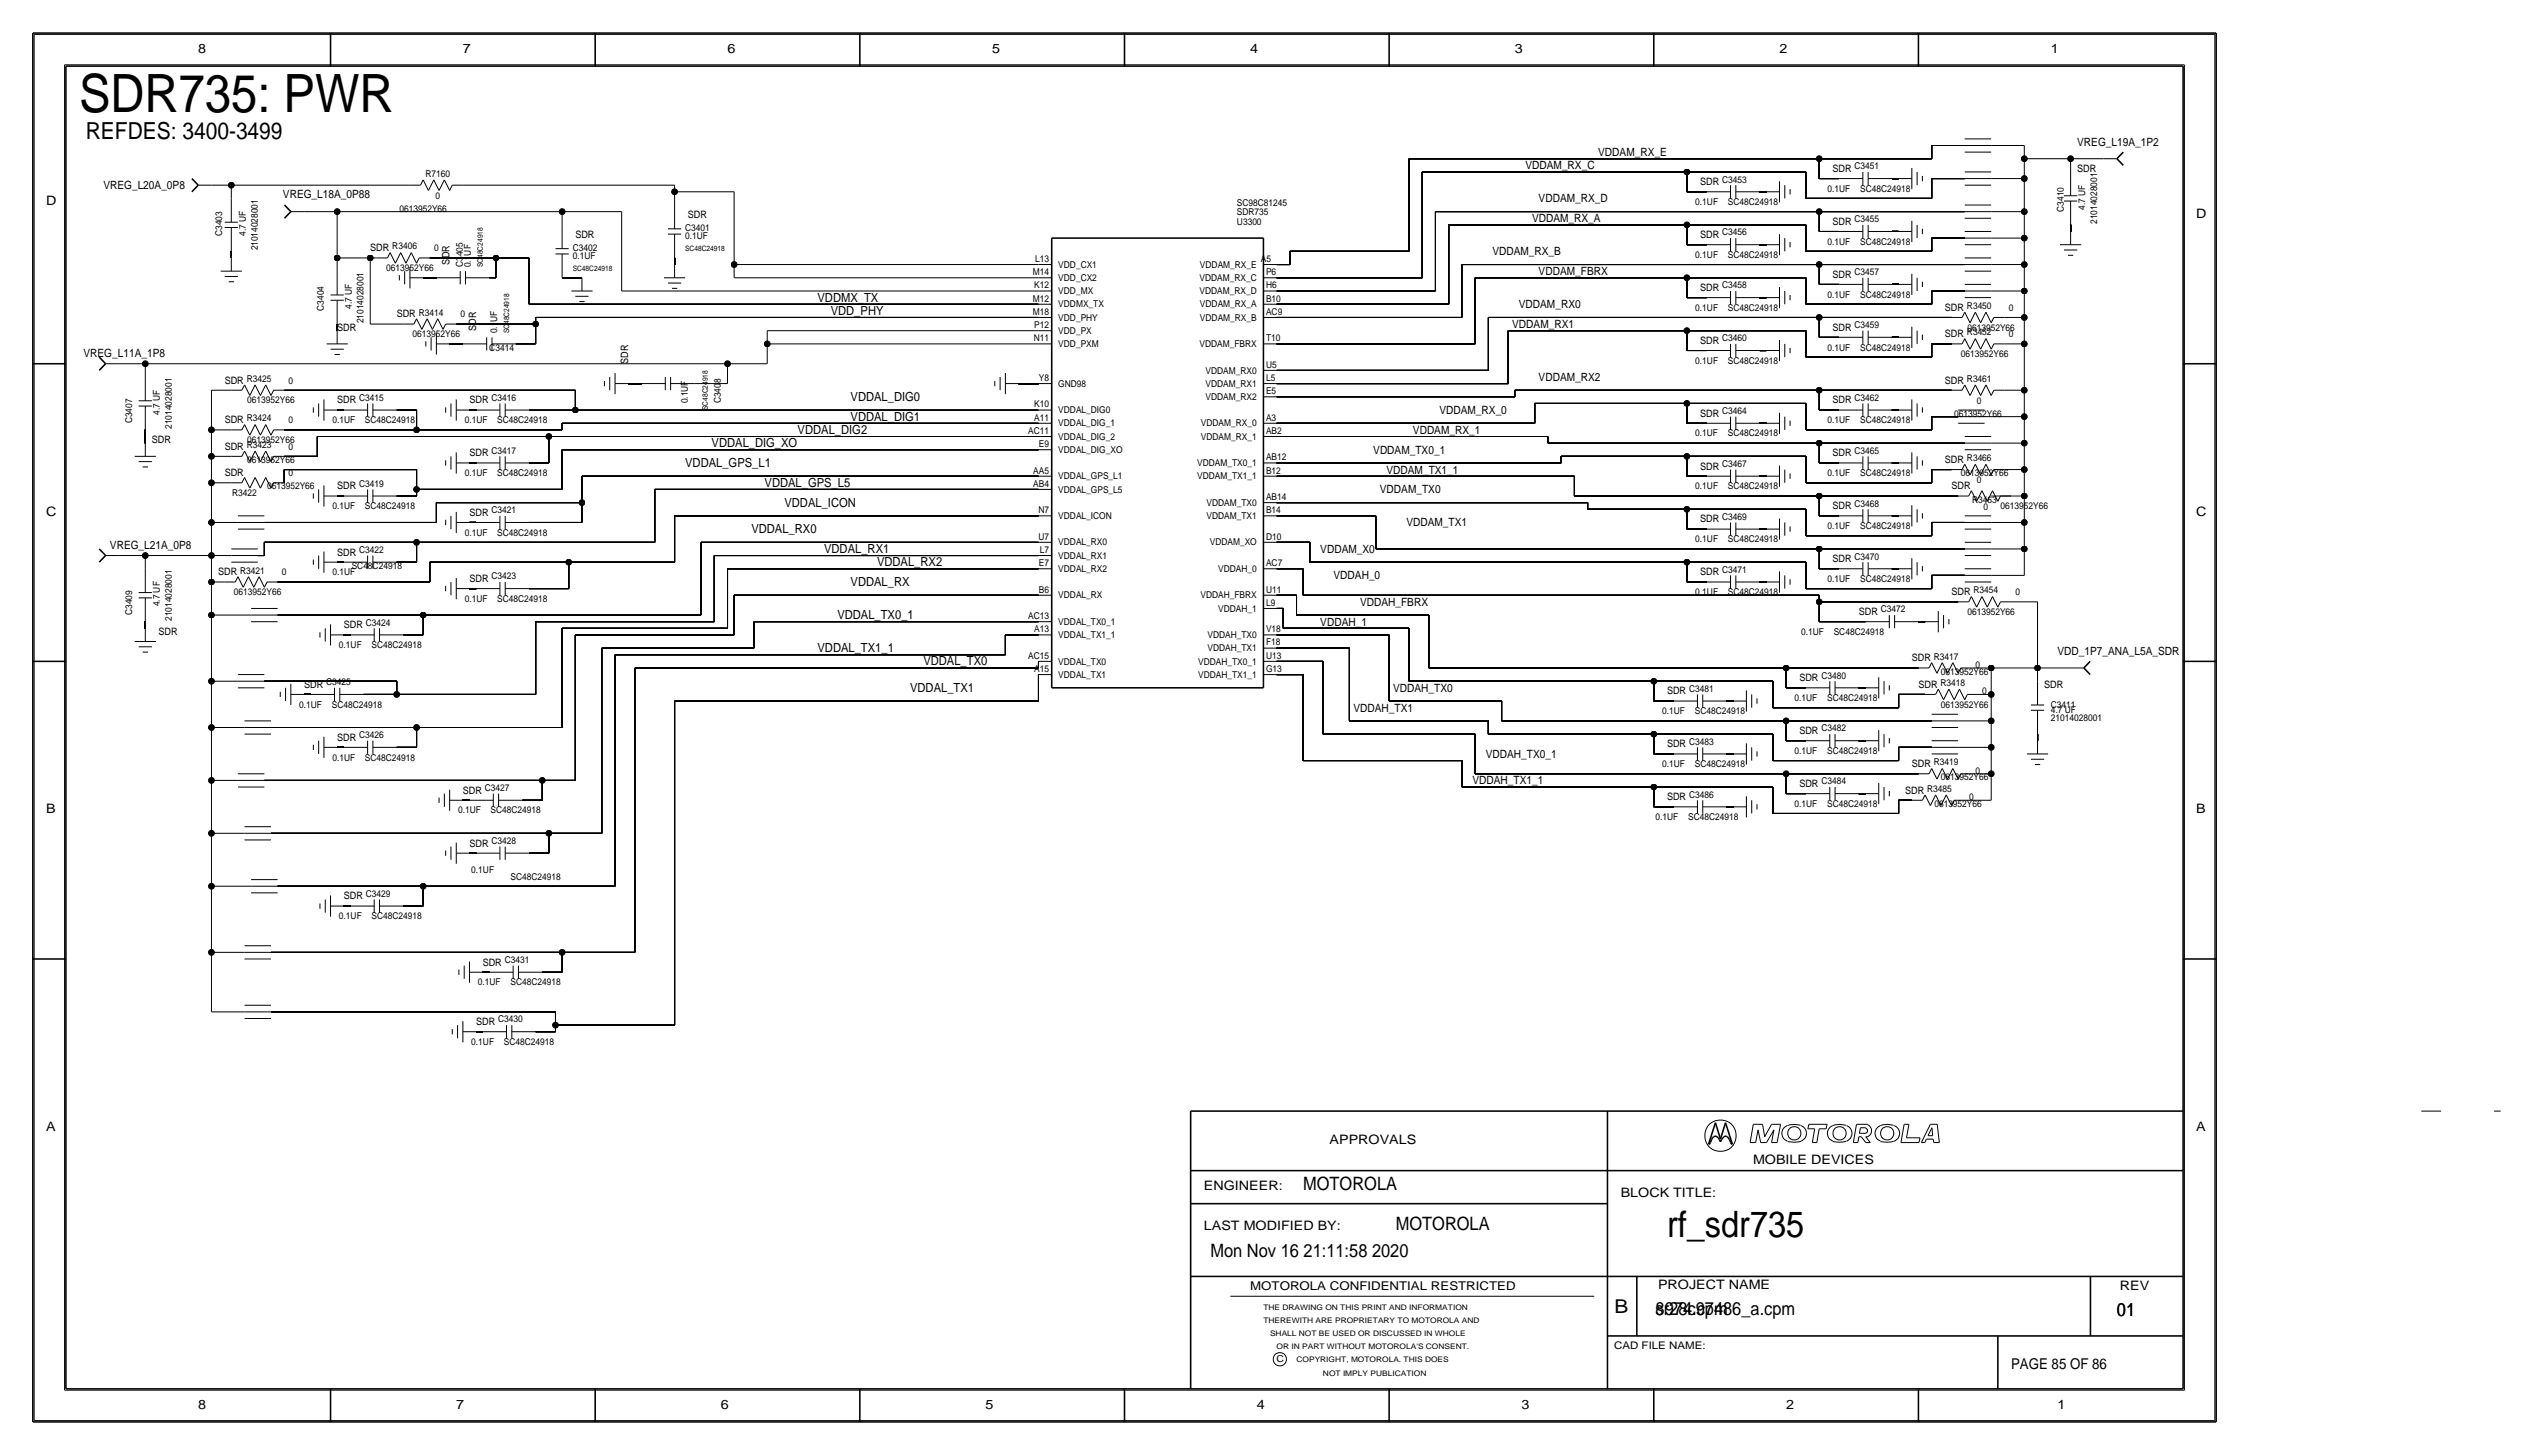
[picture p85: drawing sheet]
<svg xmlns="http://www.w3.org/2000/svg" width="486mm" height="279mm" viewBox="0 0 486 279" stroke-linecap="round" stroke-linejoin="round" font-family="sans-serif">
<defs><g id="words">
<text font-size="10.1" x="15.2" y="21.6">SDR735: PWR</text>
<text font-size="7" x="320" y="237.5">rf_sdr735</text>
<text font-size="4.5" x="16.5" y="26.7">REFDES: 3400-3499</text>
<text font-size="3.7" x="309.9" y="252.1">B</text>
<g font-size="3.5">
<text x="250.1" y="228.6">MOTOROLA</text>
<text x="267.9" y="236.2">MOTOROLA</text>
<text x="232.4" y="241.3">Mon Nov 16 21:11:58 2020</text>
<text x="317.8" y="252.6">8974.cpm</text>
<text x="317.8" y="252.6">sr28c97486_a.cpm</text>
<text x="406.4" y="252.7">01</text>
</g>
<text font-size="2.9" x="386" y="262.9">PAGE 85 OF 86</text>
<g font-size="2.5">
<text x="38" y="10.2">8</text>
<text x="88.9" y="10.2">7</text>
<text x="139.6" y="10.2">6</text>
<text x="190.4" y="10.2">5</text>
<text x="240" y="10.2">4</text>
<text x="290.8" y="10.2">3</text>
<text x="341.6" y="10.2">2</text>
<text x="393.6" y="10.2">1</text>
<text x="8.8" y="39.4">D</text>
<text x="421.6" y="41.9">D</text>
<text x="8.8" y="99.1">C</text>
<text x="421.6" y="99.1">C</text>
<text x="8.8" y="156.2">B</text>
<text x="421.6" y="156.2">B</text>
<text x="8.8" y="217.2">A</text>
<text x="255.2" y="219.7">APPROVALS</text>
<text x="421.6" y="217.2">A</text>
<text x="336.5" y="223.5">MOBILE DEVICES</text>
<text x="231.1" y="228.6">ENGINEER:</text>
<text x="311.1" y="229.9">BLOCK TITLE:</text>
<text x="231.1" y="236.2">LAST MODIFIED BY:</text>
<text x="318.3" y="247.5">PROJECT NAME</text>
<text x="406.9" y="247.6">REV</text>
<text x="38" y="270.5">8</text>
<text x="87.6" y="270.5">7</text>
<text x="138.4" y="270.5">6</text>
<text x="189.2" y="270.5">5</text>
<text x="241.3" y="270.5">4</text>
<text x="292" y="270.5">3</text>
<text x="342.8" y="270.5">2</text>
<text x="394.9" y="270.5">1</text>
</g>
<g font-size="2.4">
<text x="156.9" y="57.9">VDDMX_TX</text>
<text x="159.5" y="60.5">VDD_PHY</text>
<text x="163.3" y="77">VDDAL_DIG0</text>
<text x="153.1" y="83.3">VDDAL_DIG2</text>
<text x="163.3" y="80.8">VDDAL_DIG1</text>
<text x="131.5" y="89.7">VDDAL_GPS_L1</text>
<text x="136.6" y="85.9">VDDAL_DIG_XO</text>
<text x="146.8" y="93.5">VDDAL_GPS_L5</text>
<text x="150.6" y="97.3">VDDAL_ICON</text>
<text x="144.2" y="102.4">VDDAL_RX0</text>
<text x="158.2" y="106.2">VDDAL_RX1</text>
<text x="163.3" y="112.5">VDDAL_RX</text>
<text x="168.4" y="108.7">VDDAL_RX2</text>
<text x="160.7" y="118.9">VDDAL_TX0_1</text>
<text x="156.9" y="125.2">VDDAL_TX1_1</text>
<text x="177.2" y="127.8">VDDAL_TX0</text>
<text x="174.7" y="132.8">VDDAL_TX1</text>
</g>
<text font-size="2.3" x="240" y="247.6">MOTOROLA CONFIDENTIAL RESTRICTED</text>
<g font-size="2.2">
<text x="306.8" y="30">VDDAM_RX_E</text>
<text x="398.7" y="27.9">VREG_L19A_1P2</text>
<text x="292.8" y="32.5">VDDAM_RX_C</text>
<text x="19.8" y="36.3">VREG_L20A_0P8</text>
<text x="54.3" y="38.1">VREG_L18A_0P88</text>
<text x="295.4" y="38.9">VDDAM_RX_D</text>
<text x="294.1" y="42.7">VDDAM_RX_A</text>
<text x="286.5" y="49">VDDAM_RX_B</text>
<text x="295.4" y="52.8">VDDAM_FBRX</text>
<text x="291.5" y="59.2">VDDAM_RX0</text>
<text x="290.3" y="63">VDDAM_RX1</text>
<text x="16" y="68.6">VREG_L11A_1P8</text>
<text x="295.4" y="73.1">VDDAM_RX2</text>
<text x="271.2" y="83.3">VDDAM_RX_1</text>
<text x="276.3" y="79.5">VDDAM_RX_0</text>
<text x="263.6" y="87.1">VDDAM_TX0_1</text>
<text x="264.9" y="94.7">VDDAM_TX0</text>
<text x="266.1" y="90.9">VDDAM_TX1_1</text>
<text x="270" y="101.1">VDDAM_TX1</text>
<text x="21.1" y="105.4">VREG_L21A_0P8</text>
<text x="253.4" y="106.2">VDDAM_X0</text>
<text x="256" y="111.3">VDDAH_0</text>
<text x="261.1" y="116.3">VDDAH_FBRX</text>
<text x="253.4" y="120.1">VDDAH_1</text>
<text x="394.9" y="125.7">VDD_1P7_ANA_L5A_SDR</text>
<text x="259.8" y="136.6">VDDAH_TX1</text>
<text x="267.4" y="132.8">VDDAH_TX0</text>
<text x="285.2" y="145.5">VDDAH_TX0_1</text>
<text x="282.7" y="150.6">VDDAH_TX1_1</text>
</g>
<g font-size="2">
<text x="326.3" y="35.6">SDR</text>
<text x="351.7" y="33">SDR</text>
<text x="398.7" y="33">SDR</text>
<text x="132" y="41.9">SDR</text>
<text x="110.4" y="45.7">SDR</text>
<text x="326.3" y="45.7">SDR</text>
<text x="351.7" y="43.2">SDR</text>
<text x="71.1" y="48.3">SDR R3406</text>
<text x="86.3" y="50.8" transform="rotate(-90 86.3 50.8)">SDR</text>
<text x="351.7" y="53.3">SDR</text>
<text x="326.3" y="55.9">SDR</text>
<text x="373.3" y="59.7">SDR R3450</text>
<text x="64.7" y="63.5">SDR</text>
<text x="76.1" y="61">SDR R3414</text>
<text x="91.4" y="63.5" transform="rotate(-90 91.4 63.5)">SDR</text>
<text x="351.7" y="63.5">SDR</text>
<text x="373.3" y="64.8">SDR R3452</text>
<text x="120.6" y="69.8" transform="rotate(-90 120.6 69.8)">SDR</text>
<text x="326.3" y="66">SDR</text>
<text x="43.1" y="73.7">SDR R3425</text>
<text x="64.7" y="77.5">SDR</text>
<text x="90.1" y="77.5">SDR</text>
<text x="351.7" y="77.5">SDR</text>
<text x="373.3" y="73.7">SDR R3461</text>
<text x="43.1" y="81.3">SDR R3424</text>
<text x="326.3" y="80">SDR</text>
<text x="29.2" y="85.1">SDR</text>
<text x="43.1" y="86.4">SDR R3423</text>
<text x="90.1" y="87.6">SDR</text>
<text x="351.7" y="87.6">SDR</text>
<text x="373.3" y="88.9">SDR R3466</text>
<text x="43.1" y="91.4">SDR</text>
<text x="64.7" y="94">SDR</text>
<text x="326.3" y="90.2">SDR</text>
<text x="374.6" y="94">SDR</text>
<text x="90.1" y="99.1">SDR</text>
<text x="326.3" y="100.3">SDR</text>
<text x="351.7" y="97.8">SDR</text>
<text x="64.7" y="106.7">SDR</text>
<text x="351.7" y="107.9">SDR</text>
<text x="41.9" y="110.5">SDR R3421</text>
<text x="90.1" y="111.8">SDR</text>
<text x="326.3" y="110.5">SDR</text>
<text x="356.8" y="118.1">SDR</text>
<text x="374.6" y="114.3">SDR R3454</text>
<text x="30.4" y="121.9">SDR</text>
<text x="66" y="120.7">SDR</text>
<text x="345.4" y="130.8">SDR</text>
<text x="367" y="127">SDR R3417</text>
<text x="58.4" y="132.1">SDR</text>
<text x="320" y="133.4">SDR</text>
<text x="368.3" y="132.1">SDR R3418</text>
<text x="392.4" y="132.1">SDR</text>
<text x="64.7" y="142.2">SDR</text>
<text x="320" y="143.5">SDR</text>
<text x="345.4" y="141">SDR</text>
<text x="367" y="147.3">SDR R3419</text>
<text x="88.8" y="152.4">SDR</text>
<text x="320" y="153.7">SDR</text>
<text x="345.4" y="151.1">SDR</text>
<text x="365.7" y="152.4">SDR R3485</text>
<text x="90.1" y="162.6">SDR</text>
<text x="66" y="172.7">SDR</text>
<text x="92.7" y="185.4">SDR</text>
<text x="91.4" y="196.9">SDR</text>
<text x="309.8" y="259.1">CAD FILE NAME:</text>
</g>
<g font-size="1.8">
<text x="81.7" y="33.9">R7160</text>
<text x="330.6" y="35.1">C3453</text>
<text x="356" y="32.5">C3451</text>
<text x="76.7" y="40.6">0613952Y66</text>
<text x="83.6" y="38.2">0</text>
<text x="237.4" y="39.5">SC98C81245</text>
<text x="237.4" y="41.3">SDR735</text>
<text x="325.4" y="39.4">0.1UF</text>
<text x="331.7" y="39.4">SC48C24918</text>
<text x="350.8" y="36.8">0.1UF</text>
<text x="357.1" y="36.8">SC48C24918</text>
<text x="396.2" y="40.6" transform="rotate(-90 396.2 40.6)">C3410</text>
<text x="400.3" y="40.3" transform="rotate(-90 400.3 40.3)">4.7 UF</text>
<text x="42.6" y="45.3" transform="rotate(-90 42.6 45.3)">C3403</text>
<text x="47.2" y="45.3" transform="rotate(-90 47.2 45.3)">4.7 UF</text>
<text x="131.5" y="46">0.1UF</text>
<text x="131.5" y="44.5">C3401</text>
<text x="237.4" y="43.2">U3300</text>
<text x="330.6" y="45.2">C3456</text>
<text x="350.8" y="47">0.1UF</text>
<text x="356" y="42.7">C3455</text>
<text x="357.1" y="47">SC48C24918</text>
<text x="402.5" y="43" transform="rotate(-90 402.5 43)">21014028001</text>
<text x="49.5" y="48.1" transform="rotate(-90 49.5 48.1)">21014028001</text>
<text x="74.1" y="52.1">0613952Y66</text>
<text x="83.3" y="48.3">0</text>
<text x="88.8" y="51.3" transform="rotate(-90 88.8 51.3)">C3405</text>
<text x="90.4" y="51.3" transform="rotate(-90 90.4 51.3)">0.1UF</text>
<text x="109.9" y="49.8">0.1UF</text>
<text x="109.9" y="48.3">C3402</text>
<text x="198.2" y="52.8">M14</text>
<text x="198.7" y="50.3">L13</text>
<text x="203.1" y="53.9">VDD_CX2</text>
<text x="203.1" y="51.4">VDD_CX1</text>
<text x="230.3" y="53.9">VDDAM_RX_C</text>
<text x="230.3" y="51.4">VDDAM_RX_E</text>
<text x="242" y="50.3">A5</text>
<text x="243" y="52.8">P6</text>
<text x="325.4" y="49.5">0.1UF</text>
<text x="331.7" y="49.5">SC48C24918</text>
<text x="356" y="52.8">C3457</text>
<text x="62.2" y="59.7" transform="rotate(-90 62.2 59.7)">C3404</text>
<text x="67.5" y="59.3" transform="rotate(-90 67.5 59.3)">4.7 UF</text>
<text x="198.2" y="57.9">M12</text>
<text x="198.5" y="55.4">K12</text>
<text x="203.1" y="56.5">VDD_MX</text>
<text x="203.1" y="59">VDDMX_TX</text>
<text x="230.3" y="56.5">VDDAM_RX_D</text>
<text x="230.3" y="59">VDDAM_RX_A</text>
<text x="243" y="55.4">H6</text>
<text x="243" y="57.9">B10</text>
<text x="325.4" y="59.7">0.1UF</text>
<text x="330.6" y="55.4">C3458</text>
<text x="331.7" y="59.7">SC48C24918</text>
<text x="350.8" y="57.2">0.1UF</text>
<text x="357.1" y="57.1">SC48C24918</text>
<text x="385.6" y="59.7">0</text>
<text x="69.8" y="62.1" transform="rotate(-90 69.8 62.1)">21014028001</text>
<text x="79.2" y="64.8">0613952Y66</text>
<text x="88.4" y="61">0</text>
<text x="95.5" y="64" transform="rotate(-90 95.5 64)">0.1UF</text>
<text x="198.2" y="60.4">M18</text>
<text x="198.4" y="65.5">N11</text>
<text x="198.5" y="63">P12</text>
<text x="203.1" y="61.6">VDD_PHY</text>
<text x="203.1" y="64.1">VDD_PX</text>
<text x="230.3" y="61.6">VDDAM_RX_B</text>
<text x="243" y="60.5">AC9</text>
<text x="243" y="65.5">T10</text>
<text x="330.6" y="65.5">C3460</text>
<text x="356" y="63">C3459</text>
<text x="377.7" y="63.5">0613952Y66</text>
<text x="385.6" y="64.8">0</text>
<text x="93.9" y="67.3">C3414</text>
<text x="203.1" y="66.6">VDD_PXM</text>
<text x="230.3" y="66.6">VDDAM_FBRX</text>
<text x="231.4" y="71.7">VDDAM_RX0</text>
<text x="243" y="70.6">U5</text>
<text x="325.4" y="69.8">0.1UF</text>
<text x="331.7" y="69.8">SC48C24918</text>
<text x="350.8" y="67.3">0.1UF</text>
<text x="357.1" y="67.3">SC48C24918</text>
<text x="376.4" y="68.6">0613952Y66</text>
<text x="47.5" y="77.5">0613952Y66</text>
<text x="55.4" y="73.7">0</text>
<text x="69" y="77">C3415</text>
<text x="94.4" y="77">C3416</text>
<text x="132" y="77.5" transform="rotate(-90 132 77.5)">0.1UF</text>
<text x="138.4" y="77.5" transform="rotate(-90 138.4 77.5)">C3408</text>
<text x="199.4" y="73.1">Y8</text>
<text x="203.1" y="74.3">GND98</text>
<text x="231.4" y="74.3">VDDAM_RX1</text>
<text x="231.4" y="76.8">VDDAM_RX2</text>
<text x="243" y="75.7">E5</text>
<text x="243" y="73.2">L5</text>
<text x="356" y="77">C3462</text>
<text x="379.5" y="77.6">0</text>
<text x="25.3" y="81.3" transform="rotate(-90 25.3 81.3)">C3407</text>
<text x="30.7" y="79.6" transform="rotate(-90 30.7 79.6)">4.7 UF</text>
<text x="33" y="82.4" transform="rotate(-90 33 82.4)">21014028001</text>
<text x="55.4" y="81.3">0</text>
<text x="63.8" y="81.3">0.1UF</text>
<text x="70" y="81.3">SC48C24918</text>
<text x="89.2" y="81.3">0.1UF</text>
<text x="95.4" y="81.3">SC48C24918</text>
<text x="197.3" y="83.3">AC11</text>
<text x="198.5" y="80.8">A11</text>
<text x="198.5" y="78.2">K10</text>
<text x="203.1" y="81.9">VDDAL_DIG_1</text>
<text x="203.1" y="79.3">VDDAL_DIG0</text>
<text x="230.5" y="81.9">VDDAM_RX_0</text>
<text x="243" y="83.3">AB2</text>
<text x="243" y="80.8">A3</text>
<text x="325.4" y="83.8">0.1UF</text>
<text x="330.6" y="79.5">C3464</text>
<text x="331.7" y="83.8">SC48C24918</text>
<text x="350.8" y="81.3">0.1UF</text>
<text x="357.1" y="81.3">SC48C24918</text>
<text x="375.1" y="80">0613952Y66</text>
<text x="47.5" y="88.9">0613952Y66</text>
<text x="47.5" y="85.1">0613952Y66</text>
<text x="55.4" y="86.4">0</text>
<text x="94.4" y="87.1">C3417</text>
<text x="199.4" y="85.8">E9</text>
<text x="203.1" y="87">VDDAL_DIG_XO</text>
<text x="203.1" y="84.4">VDDAL_DIG_2</text>
<text x="229.8" y="89.5">VDDAM_TX0_1</text>
<text x="230.5" y="84.4">VDDAM_RX_1</text>
<text x="243" y="88.4">AB12</text>
<text x="330.6" y="89.7">C3467</text>
<text x="356" y="87.1">C3465</text>
<text x="44.6" y="95.3">R3422</text>
<text x="51.3" y="94">0613952Y66</text>
<text x="55.4" y="91.4">0</text>
<text x="69" y="93.5">C3419</text>
<text x="89.2" y="91.4">0.1UF</text>
<text x="95.4" y="91.4">SC48C24918</text>
<text x="198.3" y="93.5">AB4</text>
<text x="198.3" y="90.9">AA5</text>
<text x="203.1" y="94.6">VDDAL_GPS_L5</text>
<text x="203.1" y="92">VDDAL_GPS_L1</text>
<text x="229.8" y="92">VDDAM_TX1_1</text>
<text x="243" y="90.9">B12</text>
<text x="325.4" y="94">0.1UF</text>
<text x="331.7" y="94">SC48C24918</text>
<text x="350.8" y="91.4">0.1UF</text>
<text x="357.1" y="91.4">SC48C24918</text>
<text x="376.4" y="91.4">0613952Y66</text>
<text x="379.5" y="92.8">0</text>
<text x="63.8" y="97.8">0.1UF</text>
<text x="70" y="97.8">SC48C24918</text>
<text x="94.4" y="98.6">C3421</text>
<text x="199.3" y="98.5">N7</text>
<text x="203.1" y="99.7">VDDAL_ICON</text>
<text x="231.6" y="97.1">VDDAM_TX0</text>
<text x="231.6" y="99.7">VDDAM_TX1</text>
<text x="243" y="98.6">B14</text>
<text x="243" y="96">AB14</text>
<text x="330.6" y="99.8">C3469</text>
<text x="350.8" y="101.6">0.1UF</text>
<text x="356" y="97.3">C3468</text>
<text x="357.1" y="101.6">SC48C24918</text>
<text x="378.6" y="96.5">R3463</text>
<text x="380.8" y="97.9">0</text>
<text x="384" y="97.8">0613952Y66</text>
<text x="69" y="106.2">C3422</text>
<text x="89.2" y="102.9">0.1UF</text>
<text x="95.4" y="102.9">SC48C24918</text>
<text x="199.3" y="103.6">U7</text>
<text x="199.6" y="106.2">L7</text>
<text x="203.1" y="104.7">VDDAL_RX0</text>
<text x="203.1" y="107.3">VDDAL_RX1</text>
<text x="232.2" y="104.7">VDDAM_XO</text>
<text x="243" y="103.6">D10</text>
<text x="325.4" y="104.1">0.1UF</text>
<text x="331.7" y="104.1">SC48C24918</text>
<text x="356" y="107.4">C3470</text>
<text x="54.1" y="110.5">0</text>
<text x="63.8" y="110.5">0.1UF</text>
<text x="67.5" y="109.2">SC48C24918</text>
<text x="94.4" y="111.3">C3423</text>
<text x="199.4" y="108.7">E7</text>
<text x="199.4" y="113.8">B6</text>
<text x="203.1" y="109.8">VDDAL_RX2</text>
<text x="233.8" y="109.8">VDDAH_0</text>
<text x="243" y="113.8">U11</text>
<text x="243" y="108.7">AC7</text>
<text x="330.6" y="110">C3471</text>
<text x="350.8" y="111.8">0.1UF</text>
<text x="357.1" y="111.8">SC48C24918</text>
<text x="25.3" y="118.1" transform="rotate(-90 25.3 118.1)">C3409</text>
<text x="30.7" y="116.5" transform="rotate(-90 30.7 116.5)">4.7 UF</text>
<text x="33" y="119.2" transform="rotate(-90 33 119.2)">21014028001</text>
<text x="44.9" y="114.3">0613952Y66</text>
<text x="89.2" y="115.6">0.1UF</text>
<text x="95.4" y="115.6">SC48C24918</text>
<text x="197.3" y="118.9">AC13</text>
<text x="203.1" y="120">VDDAL_TX0_1</text>
<text x="203.1" y="114.9">VDDAL_RX</text>
<text x="230.4" y="114.9">VDDAH_FBRX</text>
<text x="233.8" y="117.4">VDDAH_1</text>
<text x="243" y="116.3">L9</text>
<text x="325.4" y="114.3">0.1UF</text>
<text x="331.7" y="114.3">SC48C24918</text>
<text x="361.1" y="117.6">C3472</text>
<text x="377.7" y="118.1">0613952Y66</text>
<text x="386.9" y="114.3">0</text>
<text x="65.1" y="124.5">0.1UF</text>
<text x="70.2" y="120.1">C3424</text>
<text x="71.3" y="124.5">SC48C24918</text>
<text x="198.5" y="121.4">A13</text>
<text x="203.1" y="122.5">VDDAL_TX1_1</text>
<text x="231.8" y="125.1">VDDAH_TX1</text>
<text x="231.8" y="122.5">VDDAH_TX0</text>
<text x="243" y="123.9">F18</text>
<text x="243" y="121.4">V18</text>
<text x="345.7" y="121.9">0.1UF</text>
<text x="352" y="121.9">SC48C24918</text>
<text x="62.6" y="131.6">C3425</text>
<text x="197.3" y="126.5">AC15</text>
<text x="198.5" y="129">A15</text>
<text x="203.1" y="127.6">VDDAL_TX0</text>
<text x="203.1" y="130.1">VDDAL_TX1</text>
<text x="230" y="127.6">VDDAH_TX0_1</text>
<text x="230" y="130.1">VDDAH_TX1_1</text>
<text x="243" y="129">G13</text>
<text x="243" y="126.5">U13</text>
<text x="349.6" y="130.3">C3480</text>
<text x="372.6" y="129.5">0613952Y66</text>
<text x="379.2" y="128.3">0</text>
<text x="57.4" y="135.9">0.1UF</text>
<text x="63.7" y="135.9">SC48C24918</text>
<text x="319.1" y="137.2">0.1UF</text>
<text x="324.2" y="132.8">C3481</text>
<text x="325.3" y="137.2">SC48C24918</text>
<text x="344.5" y="134.6">0.1UF</text>
<text x="350.7" y="134.6">SC48C24918</text>
<text x="372.6" y="135.9">0613952Y66</text>
<text x="380.5" y="133.3">0</text>
<text x="393.6" y="135.9">C3411</text>
<text x="393.6" y="136.9">4.7 UF</text>
<text x="69" y="141.7">C3426</text>
<text x="324.2" y="143">C3483</text>
<text x="349.6" y="140.5">C3482</text>
<text x="393.6" y="138.4">21014028001</text>
<text x="63.8" y="146">0.1UF</text>
<text x="70" y="146">SC48C24918</text>
<text x="319.1" y="147.3">0.1UF</text>
<text x="325.3" y="147.3">SC48C24918</text>
<text x="344.5" y="144.8">0.1UF</text>
<text x="350.7" y="144.8">SC48C24918</text>
<text x="372.6" y="149.9">0613952Y66</text>
<text x="379.2" y="148.6">0</text>
<text x="93.1" y="151.9">C3427</text>
<text x="324.2" y="153.2">C3486</text>
<text x="344.5" y="154.9">0.1UF</text>
<text x="349.6" y="150.6">C3484</text>
<text x="350.7" y="154.9">SC48C24918</text>
<text x="371.3" y="154.9">0613952Y66</text>
<text x="378" y="153.7">0</text>
<text x="87.9" y="156.2">0.1UF</text>
<text x="94.2" y="156.2">SC48C24918</text>
<text x="317.8" y="157.5">0.1UF</text>
<text x="324" y="157.5">SC48C24918</text>
<text x="90.5" y="167.6">0.1UF</text>
<text x="94.4" y="162.1">C3428</text>
<text x="70.2" y="172.2">C3429</text>
<text x="98" y="168.9">SC48C24918</text>
<text x="65.1" y="176.5">0.1UF</text>
<text x="71.3" y="176.5">SC48C24918</text>
<text x="96.9" y="184.9">C3431</text>
<text x="91.7" y="189.2">0.1UF</text>
<text x="98" y="189.2">SC48C24918</text>
<text x="95.6" y="196.3">C3430</text>
<text x="90.5" y="200.7">0.1UF</text>
<text x="96.7" y="200.7">SC48C24918</text>
<text x="245.1" y="261.6">C</text>
</g>
<g font-size="1.5">
<text x="242.5" y="251.5">THE DRAWING ON THIS PRINT AND INFORMATION</text>
<text x="242.5" y="254">THEREWITH ARE PROPRIETARY TO MOTOROLA AND</text>
<text x="243.8" y="256.5">SHALL NOT BE USED OR DISCUSSED IN WHOLE</text>
<text x="245.1" y="259.1">OR IN PART WITHOUT MOTOROLA'S CONSENT.</text>
<text x="248.9" y="261.6">COPYRIGHT, MOTOROLA. THIS DOES</text>
<text x="253.9" y="264.2">NOT IMPLY PUBLICATION</text>
</g>
<g font-size="1.4">
<text x="92.7" y="51.3" transform="rotate(-90 92.7 51.3)">SC48C24918</text>
<text x="109.9" y="52.1">SC48C24918</text>
<text x="131.5" y="48.3">SC48C24918</text>
<text x="97.7" y="64" transform="rotate(-90 97.7 64)">SC48C24918</text>
<text x="135.8" y="78.7" transform="rotate(-90 135.8 78.7)">SC48C24918</text>
</g>
</g></defs>
<!-- layer: Nets -->
<g fill="none" stroke="#000" stroke-width=".19">
<path d="M40.6 35.6h3.8zM44.4 35.6v2.5zM44.4 35.6h34.3zM88.9 35.6h40.6zM129.5 36.8v2.6zM129.5 35.6v1.2zM129.5 36.8h11.4zM140.9 36.8v14zM270.5 30.5v17.8zM270.5 30.5h78.7zM273 33v20.3zM273 33h50.8z"/>
<path d="M323.8 33v3.8zM323.8 33h22.9zM323.8 36.8h3.8zM337.8 36.8h1.2zM346.7 38.1h24.1zM346.7 33v5.1zM349.2 30.5v3.8zM349.2 34.3h3.8zM349.2 30.5h21.6zM363.2 34.3h1.2zM370.8 34.3h6.3zM370.8 34.3v3.8z"/>
<path d="M370.8 27.9v2.6zM370.8 27.9h6.3zM382.2 27.9h6.4zM382.2 34.3h6.4zM388.6 34.3v6.3zM388.6 30.5v3.8zM388.6 27.9v2.6zM388.6 30.5h8.9zM397.5 30.5v2.5zM397.5 30.5h6.3zM44.4 48.3v1.2zM58.4 40.6h6.3z"/>
<path d="M64.7 49.5v2.6zM64.7 49.5h6.4zM64.7 40.6v8.9zM64.7 40.6h43.2zM71.1 49.5v12.7zM71.1 49.5h1.2zM81.2 53.3h2.6zM82.5 49.5h12.7zM93.9 53.3h1.3zM95.2 49.5v3.8zM95.2 49.5h6.3zM101.5 49.5v8.9z"/>
<path d="M101.5 58.4h97.8zM107.9 40.6v2.6zM107.9 40.6h11.4zM107.9 53.3h3.8zM119.3 40.6v15.3zM119.3 55.9h80zM129.5 49.5v1.3zM140.9 53.3h58.4zM140.9 50.8v2.5zM140.9 50.8h58.4zM245.1 58.4h33zM245.1 53.3h27.9z"/>
<path d="M245.1 50.8h2.5zM245.1 55.9h30.4zM247.6 48.3v2.5zM247.6 48.3h22.9zM275.5 40.6v15.3zM275.5 40.6h73.7zM278.1 43.2v15.2zM278.1 43.2h45.7zM280.6 50.8v10.2zM280.6 50.8h68.6zM283.2 53.3v12.7zM283.2 53.3h40.6z"/>
<path d="M323.8 43.2v3.8zM323.8 43.2h22.9zM323.8 53.3v3.9zM323.8 53.3h22.9zM323.8 47h3.8zM323.8 57.2h3.8zM337.8 47h1.2zM337.8 57.2h1.2zM346.7 43.2v5.1zM346.7 48.3h24.1zM346.7 53.3v5.1zM346.7 58.4h24.1z"/>
<path d="M349.2 50.8v3.8zM349.2 50.8h27.9zM349.2 40.6v3.8zM349.2 40.6h27.9zM349.2 54.6h3.8zM349.2 44.4h3.8zM363.2 44.4h1.2zM363.2 54.6h1.2zM370.8 45.7v2.6zM370.8 45.7h6.3zM370.8 55.9v2.5zM370.8 55.9h6.3z"/>
<path d="M382.2 55.9h6.4zM382.2 50.8h6.4zM382.2 45.7h6.4zM382.2 40.6h6.4zM388.6 55.9v5.1zM388.6 50.8v5.1zM388.6 45.7v5.1zM388.6 40.6v5.1zM397.5 43.2v1.2zM22.8 69.8h5.1zM27.9 69.9v2.5zM27.9 69.8h111.7z"/>
<path d="M40.6 74.9v7.6zM40.6 74.9h3.8zM54.6 74.9h55.8zM64.7 78.7h1.3zM64.7 62.2v1.3zM71.1 62.2h6.3zM76.2 78.7h3.8zM80 78.7v3.8zM86.3 66h2.5zM87.6 62.2h15.2zM90.1 78.7h1.3zM99 66h3.8z"/>
<path d="M101.6 78.7h8.8zM102.8 62.2v3.8zM102.8 61v1.2zM102.8 61h96.5zM110.4 74.9v3.8zM110.4 78.7h88.9zM120.6 73.7h2.5zM133.3 73.7h6.3zM139.6 69.9v3.8zM139.6 69.8h7.7zM147.3 63.5v2.5zM147.3 66v3.8z"/>
<path d="M147.3 63.5h52zM147.3 66h52zM195.5 73.7h3.8zM245.1 66h38.1zM245.1 73.7h44.4zM245.1 76.2h45.7zM245.1 61h35.5zM245.1 71.1h40.6zM285.7 61v10.1zM285.7 61h63.5zM289.5 63.5v10.2zM289.5 63.5h34.3z"/>
<path d="M290.8 74.9v1.3zM290.8 74.9h58.4zM294.6 77.5v3.8zM294.6 77.5h29.2zM323.8 77.5v3.8zM323.8 77.5h22.9zM323.8 63.5v3.8zM323.8 63.5h22.9zM323.8 67.3h3.8zM337.8 67.3h1.2zM346.7 77.5v5zM346.7 63.5v5.1z"/>
<path d="M346.7 68.6h24.1zM349.2 74.9v3.8zM349.2 74.9h25.4zM349.2 61v3.8zM349.2 61h25.4zM349.2 78.7h3.8zM349.2 64.8h3.8zM363.2 64.8h1.2zM363.2 78.7h1.2zM370.8 66h3.8zM370.8 66v2.6zM384.8 74.9h3.8z"/>
<path d="M384.8 66h3.8zM384.8 61h3.8zM388.6 74.9v5.1zM388.6 66v8.9zM388.6 61v5zM27.9 82.5v2.6zM40.6 82.6v5zM40.6 87.6v5.1zM40.6 92.7v7.6zM40.6 82.5h3.8zM40.6 87.6h3.8zM40.6 92.7h3.8z"/>
<path d="M54.6 82.5h25.4zM54.6 87.6h6.3zM54.6 90.2v2.5zM54.6 90.2h25.4zM60.9 83.8v3.8zM60.9 83.8h44.5zM64.7 95.2h1.3zM76.2 95.2h3.8zM80 82.5h27.9zM80 94v1.2zM80 90.2v3.8zM80 94h27.9z"/>
<path d="M83.8 96.5v3.8zM83.8 96.5h27.9zM90.1 88.9h1.3zM101.5 88.9h3.9zM105.4 83.8v5.1zM105.4 83.8h93.9zM107.9 81.3v1.2zM107.9 81.3h91.4zM107.9 86.4v7.6zM107.9 86.4h91.4zM111.7 96.5v3.8zM111.7 91.4v5.1z"/>
<path d="M111.7 91.4h87.6zM125.7 94v10.1zM125.7 94h73.6zM129.5 99.1v8.8zM129.5 99.1h69.8zM245.1 99.1h19zM245.1 83.8h52zM245.1 88.9h54.6zM245.1 91.4h57.1zM245.1 96.5h59.6zM245.1 81.3h49.5zM264.1 99.1v6.3z"/>
<path d="M297.1 83.8v1.3zM297.1 85.1h52.1zM299.7 87.6v1.3zM299.7 87.6h24.1zM302.2 91.4v3.8zM302.2 95.2h47zM304.7 96.5v1.3zM304.7 97.8h19.1zM323.8 87.6v3.8zM323.8 87.6h22.9zM323.8 97.8v3.8zM323.8 97.8h22.9z"/>
<path d="M323.8 81.3h3.8zM323.8 91.4h3.8zM337.8 81.3h1.2zM337.8 91.4h1.2zM346.7 82.5h24.1zM346.7 87.6v5.1zM346.7 92.7h24.1zM346.7 97.8v5.1zM349.2 85.1v3.8zM349.2 85.1h27.9zM349.2 95.3v3.8zM349.2 95.2h26.7z"/>
<path d="M349.2 88.9h3.8zM349.2 99.1h3.8zM363.2 88.9h1.2zM363.2 99.1h1.2zM370.8 80v2.5zM370.8 80h5.1zM370.8 90.2h3.8zM370.8 90.2v2.5zM381 80h7.6zM382.2 95.2h3.8zM382.2 85.1h6.4zM384.8 90.2h3.8z"/>
<path d="M386 95.2h2.6zM388.6 95.3v5zM388.6 90.2v5zM388.6 85.1v5.1zM388.6 80v5.1zM22.8 106.7h5.1zM27.9 119.4v1.2zM27.9 106.7v2.5zM27.9 106.7h12.7zM40.6 118.1v12.7zM40.6 100.3h5.1zM40.6 111.8v6.3z"/>
<path d="M40.6 106.7v5.1zM40.6 100.3v6.4zM40.6 111.8h2.5zM40.6 106.7h3.8zM40.6 118.1h7.6zM49.5 106.7h1.2zM50.7 100.3h33.1zM50.7 104.1v2.6zM50.7 104.1h29.3zM53.3 111.8h29.2zM53.3 118.1h27.9zM64.7 107.9h1.3z"/>
<path d="M76.2 107.9h3.8zM80 104.1v3.8zM80 104.1h45.7zM81.2 118.1v3.8zM81.2 118.1h53.4zM82.5 107.9v3.9zM82.5 107.9h26.7zM90.1 113h1.3zM90.1 100.3h1.3zM101.5 100.3h10.2zM101.5 113h7.7zM102.8 119.4v13.9z"/>
<path d="M102.8 119.4h34.3zM109.2 108v5zM109.2 107.9h20.3zM134.6 104.1v14zM134.6 104.1h64.7zM137.1 106.7v12.7zM137.1 106.7h62.2zM139.6 109.2v11.5zM139.6 109.2h59.7zM140.9 114.3v7.6zM140.9 114.3h58.4zM144.7 119.4v5.1z"/>
<path d="M144.7 119.4h54.6zM245.1 109.2h5zM245.1 104.1h6.3zM245.1 116.8h1.2zM245.1 114.3h3.8zM246.3 116.8v3.8zM248.9 114.3v3.8zM248.9 118.1h25.4zM250.1 109.2v5.1zM250.1 114.3h99.1zM251.4 104.1v3.8zM251.4 107.9h72.4z"/>
<path d="M264.1 105.4h85.1zM274.3 118.1v10.2zM323.8 108v3.8zM323.8 107.9h22.9zM323.8 111.8h3.8zM323.8 101.6h3.8zM337.8 101.6h1.2zM337.8 111.8h1.2zM346.7 107.9v5.1zM346.7 113h24.1zM346.7 102.9h24.1zM349.2 115.6v3.8z"/>
<path d="M349.2 114.3v1.3zM349.2 115.6h26.7zM349.2 105.4v3.8zM349.2 105.4h27.9zM349.2 109.2h3.8zM349.2 119.4h8.9zM363.2 109.2h1.2zM368.3 119.4h1.2zM370.8 110.5v2.5zM370.8 110.5h6.3zM370.8 100.3v2.6zM370.8 100.3h6.3z"/>
<path d="M382.2 110.5h6.4zM382.2 105.4h6.4zM382.2 100.3h6.4zM386 115.6h5.1zM388.6 105.4v5.1zM388.6 100.3v5.1zM391.1 115.6v12.7zM40.6 139.7h6.3zM40.6 139.7v10.2zM40.6 130.8v8.9zM40.6 130.8h5.1zM50.7 130.8h25.4z"/>
<path d="M52 139.7h28zM58.4 133.3h1.2zM66 121.9h1.3zM69.8 133.3h6.3zM76.1 130.8v2.5zM76.1 133.3h26.7zM77.4 121.9h3.8zM80 139.7v3.8zM80 139.7h27.9zM107.9 120.6v19.1zM107.9 120.7h31.7zM110.4 121.9v28z"/>
<path d="M110.4 121.9h30.5zM115.5 124.5v35.5zM115.5 124.5h29.2zM118.1 125.7v44.5zM118.1 125.7h74.9zM121.9 128.3v54.6zM121.9 128.3h77.4zM129.5 134.6v62.2zM129.5 134.6h69.8zM193 121.9v3.8zM193 121.9h6.3zM199.3 127v1.3z"/>
<path d="M199.3 129.5v5.1zM245.1 121.9h21.5zM245.1 124.5h13.9zM245.1 127h8.8zM245.1 129.5h5zM246.3 120.7h24.2zM250.1 129.5v16.5zM253.9 127v14zM259 124.5v13.9zM259 138.4h26.7zM266.6 121.9v12.7zM266.6 134.6h21.6z"/>
<path d="M270.5 120.7v10.1zM270.5 130.8h46.9zM274.3 128.3h68.5zM285.7 138.4v2.6zM288.2 134.6v3.8zM288.2 138.4h54.6zM317.4 130.8v3.8zM317.4 130.8h22.9zM317.5 134.6h3.8zM331.4 134.6h1.3zM340.3 130.8v5.1zM340.3 135.9h24.1z"/>
<path d="M342.8 138.4v3.8zM342.8 138.4h28zM342.8 128.3v3.8zM342.8 128.3h25.4zM342.9 132.1h3.8zM356.8 132.1h1.3zM364.4 133.4v2.5zM364.4 133.3h5.1zM375.9 138.4h6.3zM378.4 128.3h3.8zM379.7 133.3h2.5zM382.2 138.4v5.1z"/>
<path d="M382.2 133.4v5zM382.2 128.3v5zM382.2 128.3h8.9zM391.1 128.3v2.5zM391.1 128.3h6.4zM40.6 149.9v10.1zM40.6 149.9h5.1zM50.7 149.9h53.4zM64.7 143.5h1.3zM76.2 143.5h3.8zM88.8 153.7h1.3zM100.3 153.7h3.8z"/>
<path d="M104.1 149.9v3.8zM104.1 149.9h6.3zM250.1 146h30.5zM254 141h29.2zM280.6 146v5.1zM280.6 151.1h36.8zM283.2 141v7.6zM283.2 148.6h59.6zM285.7 141h31.7zM317.4 141v3.8zM317.4 141h22.9zM317.4 151.1v3.8z"/>
<path d="M317.4 151.1h22.9zM317.5 144.8h3.8zM317.5 154.9h3.8zM331.4 144.8h1.3zM331.4 154.9h1.3zM340.3 141v5zM340.3 146h24.1zM340.3 151.1v5.1zM340.3 156.2h24.1zM342.8 148.6v3.8zM342.8 148.6h25.4zM342.9 142.2h3.8z"/>
<path d="M342.9 152.4h3.8zM356.8 142.2h1.3zM356.8 152.4h1.3zM364.4 143.5v2.5zM364.4 143.5h6.4zM364.4 153.7h2.6zM364.4 153.7v2.5zM375.9 143.5h6.3zM377.1 153.7h5.1zM378.4 148.6h3.8zM382.2 148.6v5.1zM382.2 143.5v5.1z"/>
<path d="M391.1 141v1.2zM40.6 160h6.3zM40.6 170.2v12.7zM40.6 160v10.2zM40.6 170.2h7.6zM52 160h53.4zM53.3 170.2h27.9zM66 174h1.3zM77.4 174h3.8zM81.2 170.2v3.8zM81.2 170.2h36.9zM90.1 163.8h1.3z"/>
<path d="M101.5 163.8h3.9zM105.4 160v3.8zM105.4 160h10.1zM40.6 182.9h6.3zM40.6 194.3h6.3zM40.6 182.9v11.4zM52 182.9h55.9zM52 194.3h54.6zM91.4 198.1h1.3zM92.7 186.7h1.2zM102.8 198.1h3.8zM104.1 186.7h3.8z"/>
<path d="M106.6 196.9v1.2zM106.6 194.3v2.5zM106.6 196.8h22.9zM107.9 182.9v3.8zM107.9 182.9h14zM464.8 213.4h3.8zM478.7 213.4h1.3z"/>
</g>
<g fill="#000" stroke="#000" stroke-width=".19">
<circle cx="44.4" cy="35.6" r=".56"/>
<circle cx="129.5" cy="36.8" r=".56"/>
<circle cx="323.8" cy="33" r=".56"/>
<circle cx="349.2" cy="30.5" r=".56"/>
<circle cx="388.6" cy="30.5" r=".56"/>
<circle cx="388.6" cy="34.3" r=".56"/>
<circle cx="397.5" cy="30.5" r=".56"/>
<circle cx="64.7" cy="49.5" r=".56"/>
<circle cx="64.7" cy="40.6" r=".56"/>
<circle cx="71.1" cy="49.5" r=".56"/>
<circle cx="95.2" cy="49.5" r=".56"/>
<circle cx="107.9" cy="40.6" r=".56"/>
<circle cx="140.9" cy="50.8" r=".56"/>
<circle cx="323.8" cy="53.3" r=".56"/>
<circle cx="323.8" cy="43.2" r=".56"/>
<circle cx="349.2" cy="40.6" r=".56"/>
<circle cx="349.2" cy="50.8" r=".56"/>
<circle cx="388.6" cy="45.7" r=".56"/>
<circle cx="388.6" cy="40.6" r=".56"/>
<circle cx="388.6" cy="55.9" r=".56"/>
<circle cx="388.6" cy="50.8" r=".56"/>
<circle cx="27.9" cy="69.8" r=".56"/>
<circle cx="102.8" cy="62.2" r=".56"/>
<circle cx="110.4" cy="78.7" r=".56"/>
<circle cx="139.6" cy="69.8" r=".56"/>
<circle cx="147.3" cy="66" r=".56"/>
<circle cx="323.8" cy="77.5" r=".56"/>
<circle cx="323.8" cy="63.5" r=".56"/>
<circle cx="349.2" cy="74.9" r=".56"/>
<circle cx="349.2" cy="61" r=".56"/>
<circle cx="388.6" cy="74.9" r=".56"/>
<circle cx="388.6" cy="66" r=".56"/>
<circle cx="388.6" cy="61" r=".56"/>
<circle cx="40.6" cy="82.5" r=".56"/>
<circle cx="40.6" cy="87.6" r=".56"/>
<circle cx="40.6" cy="92.7" r=".56"/>
<circle cx="80" cy="94" r=".56"/>
<circle cx="80" cy="82.5" r=".56"/>
<circle cx="105.4" cy="83.8" r=".56"/>
<circle cx="111.7" cy="96.5" r=".56"/>
<circle cx="323.8" cy="97.8" r=".56"/>
<circle cx="323.8" cy="87.6" r=".56"/>
<circle cx="349.2" cy="85.1" r=".56"/>
<circle cx="349.2" cy="95.2" r=".56"/>
<circle cx="388.6" cy="80" r=".56"/>
<circle cx="388.6" cy="90.2" r=".56"/>
<circle cx="388.6" cy="85.1" r=".56"/>
<circle cx="388.6" cy="95.2" r=".56"/>
<circle cx="27.9" cy="106.7" r=".56"/>
<circle cx="40.6" cy="111.8" r=".56"/>
<circle cx="40.6" cy="118.1" r=".56"/>
<circle cx="40.6" cy="100.3" r=".56"/>
<circle cx="40.6" cy="106.7" r=".56"/>
<circle cx="80" cy="104.1" r=".56"/>
<circle cx="81.2" cy="118.1" r=".56"/>
<circle cx="109.2" cy="107.9" r=".56"/>
<circle cx="323.8" cy="107.9" r=".56"/>
<circle cx="349.2" cy="105.4" r=".56"/>
<circle cx="349.2" cy="115.6" r=".56"/>
<circle cx="388.6" cy="100.3" r=".56"/>
<circle cx="388.6" cy="105.4" r=".56"/>
<circle cx="40.6" cy="130.8" r=".56"/>
<circle cx="40.6" cy="139.7" r=".56"/>
<circle cx="76.1" cy="133.3" r=".56"/>
<circle cx="80" cy="139.7" r=".56"/>
<circle cx="317.4" cy="130.8" r=".56"/>
<circle cx="342.8" cy="128.3" r=".56"/>
<circle cx="342.8" cy="138.4" r=".56"/>
<circle cx="382.2" cy="138.4" r=".56"/>
<circle cx="382.2" cy="133.3" r=".56"/>
<circle cx="382.2" cy="128.3" r=".56"/>
<circle cx="391.1" cy="128.3" r=".56"/>
<circle cx="40.6" cy="149.9" r=".56"/>
<circle cx="104.1" cy="149.9" r=".56"/>
<circle cx="317.4" cy="151.1" r=".56"/>
<circle cx="317.4" cy="141" r=".56"/>
<circle cx="342.8" cy="148.6" r=".56"/>
<circle cx="382.2" cy="143.5" r=".56"/>
<circle cx="382.2" cy="148.6" r=".56"/>
<circle cx="40.6" cy="170.2" r=".56"/>
<circle cx="40.6" cy="160" r=".56"/>
<circle cx="81.2" cy="170.2" r=".56"/>
<circle cx="105.4" cy="160" r=".56"/>
<circle cx="40.6" cy="182.9" r=".56"/>
<circle cx="106.6" cy="196.8" r=".56"/>
<circle cx="107.9" cy="182.9" r=".56"/>
</g>
<!-- layer: Components -->
<g fill="none" stroke="#000" stroke-width=".19">
<path d="M38.1 35.6h2.5zM44.4 38.1v4.6zM78.7 35.6h2zM81.2 34.5l-.5 1.1zM81.2 34.5l1 2.1zM83.3 34.5l-1.1 2.1zM83.3 34.5l1 2.1zM85.3 34.5l-1 2.1zM85.3 34.5l1 2.1zM86.8 35.6h2zM86.8 35.6l-.5 1zM129.5 39.4v4.5z"/>
<path d="M327.6 36.8h4.6zM332.2 35.6v2.5zM333.2 36.8h4.6zM333.2 35.6v2.5zM339 36.8h2.6zM341.6 34.8v4.1zM342.6 35.6v2.5zM343.6 36.3v1zM353 34.3h4.6zM357.6 33v2.6zM358.6 34.3h4.6zM358.6 33v2.6z"/>
<path d="M364.4 34.3h2.6zM367 32.3v4zM368 33v2.6zM369 33.8v1zM377.1 39.4h5.1zM377.1 34.3h5.1zM377.1 33h5.1zM377.1 35.6h5.1zM377.1 27.9h5.1zM377.1 26.7h5.1zM377.1 29.2h5.1zM396.2 38.6h2.5z"/>
<path d="M396.2 37.6h2.5zM397.5 38.6v4.6zM397.5 33v4.6zM403.8 30.5h2.5zM42.4 52.1h4zM43.1 43.7h2.6zM43.1 42.7h2.6zM43.1 53.1h2.6zM43.9 54.1h1zM44.4 43.7v4.6zM44.4 49.5v2.6zM55.8 40.6h2.6z"/>
<path d="M63.4 57.7h2.6zM63.5 56.6h2.5zM64.7 57.7v4.5zM64.7 52.1v4.5zM72.3 49.5h2.1zM74.9 48.5l-.5 1zM74.9 48.5l1 2zM76.7 52.8v1zM76.9 48.5l-1 2zM76.9 48.5l1 2zM77.7 52.1v2.5zM78.7 53.3h2.5z"/>
<path d="M78.7 51.3v4.1zM78.9 48.5l-1 2zM78.9 48.5l1.1 2zM80.5 49.5h2zM80.5 49.5l-.5 1zM83.8 53.3h4.5zM88.3 52.1v2.5zM89.4 52.1v2.5zM89.4 53.3h4.5zM106.6 48.8h2.6zM106.6 47.8h2.6zM107.9 48.8v4.5z"/>
<path d="M107.9 43.2v4.6zM109.7 55.9h4zM110.4 56.9h2.6zM111.2 57.9h1zM111.7 53.3v2.6zM127.5 53.3h4zM128.2 45h2.6zM128.2 43.9h2.6zM128.2 54.4h2.6zM129 55.4h1zM129.5 45v4.5zM129.5 50.8v2.5z"/>
<path d="M199.3 58.4h2.6zM199.3 55.9h2.6zM199.3 53.3h2.6zM199.3 50.8h2.6zM242.5 58.4h2.6zM242.5 55.9h2.6zM242.5 53.3h2.6zM242.5 50.8h2.6zM327.6 57.2h4.6zM327.6 47h4.6zM332.2 55.9v2.5zM332.2 45.7v2.6z"/>
<path d="M333.2 57.2h4.6zM333.2 55.9v2.5zM333.2 47h4.6zM333.2 45.7v2.6zM339 57.2h2.6zM339 47h2.6zM341.6 55.1v4.1zM341.6 45v4zM342.6 55.9v2.5zM342.6 45.7v2.6zM343.6 56.6v1.1zM343.6 46.5v1z"/>
<path d="M353 54.6h4.6zM353 44.4h4.6zM357.6 53.3v2.6zM357.6 43.2v2.5zM358.6 54.6h4.6zM358.6 53.3v2.6zM358.6 44.4h4.6zM358.6 43.2v2.5zM364.4 54.6h2.6zM364.4 44.4h2.6zM367 52.6v4zM367 42.4v4.1z"/>
<path d="M368 53.3v2.6zM368 43.2v2.5zM369 54.1v1zM369 43.9v1.1zM377.1 59.9l1.1 2.1zM377.1 40.6h5.1zM377.1 41.9h5.1zM377.1 59.9l-.5 1.1zM377.1 55.9h5.1zM377.1 54.6h5.1zM377.1 57.2h5.1zM377.1 50.8h5.1z"/>
<path d="M377.1 49.5h5.1zM377.1 52.1h5.1zM377.1 45.7h5.1zM377.1 44.4h5.1zM377.1 47h5.1zM379.2 59.9l-1 2.1zM379.2 59.9l1 2.1zM381.2 59.9l-1 2.1zM381.2 59.9l1 2.1zM395.4 47h4.1zM396.2 48h2.5zM397 49h1z"/>
<path d="M397.5 44.5v2.5zM20.3 69.8h2.5zM26.6 78h2.6zM26.6 77h2.6zM27.9 78v4.5zM27.9 72.4v4.6zM44.4 74.9h2zM46.9 73.9l-.5 1zM46.9 73.9l1.1 2zM49 73.9l-1 2zM49 73.9l1 2zM51 73.9l-1 2z"/>
<path d="M51 73.9l1 2zM52.5 74.9l-.5 1zM52.5 74.9h2.1zM60.1 78.2v1zM61.2 77.5v2.5zM62.2 78.7h2.5zM62.2 76.7v4.1zM62.7 66h4.1zM63.5 67.1h2.5zM64.2 68.1h1zM64.7 63.5v2.5zM66 78.7h4.6z"/>
<path d="M70.6 77.5v2.5zM71.6 78.7h4.5zM71.6 77.5v2.5zM77.4 62.2h2.1zM80 61.2l1 2zM80 61.2l-.5 1zM81.7 65.5v1zM82 61.2l-1 2zM82 61.2l1 2zM82.8 64.8v2.5zM83.8 66h2.5zM83.8 64v4.1z"/>
<path d="M84 61.2l1 2zM84 61.2l-1 2zM85.5 62.2l-.5 1zM85.5 62.2h2.1zM85.5 78.2v1zM86.6 77.5v2.5zM87.6 78.7h2.5zM87.6 76.7v4.1zM88.8 66h4.6zM91.4 78.7h4.6zM93.4 64.8v2.5zM94.4 66h4.6z"/>
<path d="M94.4 64.8v2.5zM96 77.5v2.5zM97 78.7h4.5zM97 77.5v2.5zM116 73.2v1zM117 72.4v2.5zM118.1 73.7h2.5zM118.1 71.6v4.1zM123.1 73.7h4.6zM127.7 72.4v2.5zM128.7 73.7h4.6zM128.7 72.4v2.5z"/>
<path d="M191 73.2v1zM192 72.4v2.5zM193 73.7h2.5zM193 71.6v4.1zM199.3 78.7h2.6zM199.3 73.7h2.6zM199.3 66h2.6zM199.3 63.5h2.6zM199.3 61h2.6zM242.5 76.2h2.6zM242.5 73.7h2.6zM242.5 71.1h2.6z"/>
<path d="M242.5 66h2.6zM242.5 61h2.6zM327.6 67.3h4.6zM332.2 66v2.6zM333.2 67.3h4.6zM333.2 66v2.6zM339 67.3h2.6zM341.6 79.2v4.1zM341.6 65.3v4zM342.6 66v2.6zM343.6 66.8v1zM353 78.7h4.6z"/>
<path d="M353 64.8h4.6zM357.6 77.5v2.5zM357.6 63.5v2.5zM358.6 78.7h4.6zM358.6 77.5v2.5zM358.6 64.8h4.6zM358.6 63.5v2.5zM364.4 78.7h2.6zM364.4 64.8h2.6zM367 76.7v4.1zM367 62.7v4.1zM368 77.5v2.5z"/>
<path d="M368 63.5v2.5zM369 78.2v1zM369 64.3v1zM374.6 66h2zM374.6 61h2zM374.6 74.9h2zM375.9 78.7h5zM377.1 65l1.1 2.1zM377.1 73.9l1.1 2zM377.1 65l-.5 1zM377.1 73.9l-.5 1zM379.2 65l-1 2.1z"/>
<path d="M379.2 65l1 2.1zM379.2 73.9l-1 2zM379.2 73.9l1 2zM381.2 65l-1 2.1zM381.2 73.9l-1 2zM381.2 65l1 2.1zM381.2 73.9l1 2zM382.7 66l-.5 1.1zM382.7 61l-.5 1zM382.7 74.9l-.5 1zM382.7 66h2.1zM382.7 61h2.1z"/>
<path d="M382.7 74.9h2.1zM25.9 87.6h4zM26.6 88.6h2.6zM27.4 89.7h1zM27.9 85.1v2.5zM44.4 87.6h2zM44.4 82.5h2zM44.4 92.7h2zM45.7 99.1h5zM46.9 86.6l-.5 1zM46.9 81.5l-.5 1zM46.9 91.7l-.5 1z"/>
<path d="M46.9 86.6l1.1 2zM46.9 81.5l1.1 2.1zM46.9 91.7l1.1 2zM49 86.6l-1 2zM49 86.6l1 2zM49 81.5l-1 2.1zM49 81.5l1 2.1zM49 91.7l-1 2zM49 91.7l1 2zM51 86.6l-1 2zM51 81.5l-1 2.1zM51 91.7l-1 2z"/>
<path d="M51 86.6l1 2zM51 81.5l1 2.1zM51 91.7l1 2zM52.5 87.6l-.5 1zM52.5 82.6l-.5 1zM52.5 92.7l-.5 1zM52.5 87.6h2.1zM52.5 82.5h2.1zM52.5 92.7h2.1zM60.1 94.7v1.1zM61.2 94v2.5zM62.2 95.2h2.5z"/>
<path d="M62.2 93.2v4.1zM66 95.2h4.6zM70.6 94v2.5zM71.6 95.2h4.5zM71.6 94v2.5zM85.5 88.4v1zM85.5 99.8v1zM86.6 87.6v2.6zM86.6 99.1v2.5zM87.6 88.9h2.5zM87.6 86.9v4zM87.6 98.3v4.1z"/>
<path d="M91.4 88.9h4.6zM96 87.6v2.6zM96 99.1v2.5zM97 88.9h4.5zM97 87.6v2.6zM97 99.1v2.5zM199.3 99.1h2.6zM199.3 94h2.6zM199.3 91.4h2.6zM199.3 86.4h2.6zM199.3 83.8h2.6zM199.3 81.3h2.6z"/>
<path d="M242.5 99.1h2.6zM242.5 96.5h2.6zM242.5 91.4h2.6zM242.5 88.9h2.6zM242.5 83.8h2.6zM242.5 81.3h2.6zM327.6 91.4h4.6zM327.6 81.3h4.6zM332.2 90.2v2.5zM332.2 80v2.5zM333.2 91.4h4.6zM333.2 90.2v2.5z"/>
<path d="M333.2 81.3h4.6zM333.2 80v2.5zM339 91.4h2.6zM339 81.3h2.6zM341.6 89.4v4.1zM341.6 99.6v4zM342.6 90.2v2.5zM342.6 80v2.5zM343.6 90.9v1zM343.6 80.8v1zM353 99.1h4.6zM353 88.9h4.6z"/>
<path d="M357.6 97.8v2.5zM357.6 87.6v2.6zM358.6 99.1h4.6zM358.6 97.8v2.5zM358.6 88.9h4.6zM358.6 87.6v2.6zM364.4 99.1h2.6zM364.4 88.9h2.6zM367 97v4.1zM367 86.9v4zM368 97.8v2.5zM368 87.6v2.6z"/>
<path d="M369 98.6v1zM369 88.4v1zM374.6 90.2h2zM375.9 80h5zM375.9 81.3h5zM375.9 95.2h2zM377.1 89.2l1.1 2zM377.1 89.2l-.5 1zM377.1 99.1h5.1zM377.1 85.1h5.1zM377.1 83.8h5.1zM377.1 86.4h5.1z"/>
<path d="M378.4 94.2l-.5 1zM378.4 94.2l1 2.1zM379.2 89.2l-1 2zM379.2 89.2l1 2zM380.4 94.2l-1 2.1zM380.4 94.2l1.1 2.1zM381.2 89.2l-1 2zM381.2 89.2l1 2zM382.5 94.2l-1 2.1zM382.5 94.2l1 2.1zM382.7 90.2l-.5 1zM382.7 90.2h2.1z"/>
<path d="M384 95.2h2zM384 95.3l-.5 1zM20.3 106.7h2.5zM26.6 114.8h2.6zM26.6 113.8h2.6zM27.9 114.8v4.6zM27.9 109.2v4.6zM43.1 111.8h2.1zM44.4 106.7h5.1zM44.4 105.4h5.1zM44.4 107.9h5.1zM45.7 100.3h5z"/>
<path d="M45.7 101.6h5zM45.7 110.7l-.5 1.1zM45.7 110.7l1 2.1zM47.7 110.7l-1 2.1zM47.7 110.7l1 2.1zM48.2 118.1h5.1zM48.2 116.8h5.1zM48.2 119.4h5.1zM49.7 110.7l-1 2.1zM49.7 110.7l1 2.1zM51.3 111.8l-.6 1zM51.3 111.8h2z"/>
<path d="M60.1 107.4v1.1zM61.2 106.7v2.5zM62.2 107.9h2.5zM62.2 105.9v4.1zM63.4 119.9v4.1zM66 107.9h4.6zM70.6 106.7v2.5zM71.6 107.9h4.5zM71.6 106.7v2.5zM85.5 112.5v1zM86.6 111.8v2.5zM87.6 100.3h2.5z"/>
<path d="M87.6 113h2.5zM87.6 111v4.1zM91.4 100.3h4.6zM91.4 113h4.6zM96 111.8v2.5zM97 100.3h4.5zM97 113h4.5zM97 111.8v2.5zM199.3 119.4h2.6zM199.3 114.3h2.6zM199.3 109.2h2.6zM199.3 106.7h2.6z"/>
<path d="M199.3 104.1h2.6zM242.5 116.8h2.6zM242.5 114.3h2.6zM242.5 109.2h2.6zM242.5 104.1h2.6zM327.6 111.8h4.6zM327.6 101.6h4.6zM332.2 110.5v2.5zM332.2 100.3v2.6zM333.2 111.8h4.6zM333.2 110.5v2.5zM333.2 101.6h4.6z"/>
<path d="M333.2 100.3v2.6zM339 111.8h2.6zM339 101.6h2.6zM341.6 109.7v4.1zM342.6 110.5v2.5zM342.6 100.3v2.6zM343.6 111.3v1zM343.6 101.1v1zM353 109.2h4.6zM357.6 107.9v2.6zM358.1 119.4h4.6zM358.6 109.2h4.6z"/>
<path d="M358.6 108v2.5zM362.7 118.1v2.5zM363.7 119.4h4.6zM363.7 118.1v2.6zM364.4 109.2h2.6zM367 107.2v4.1zM368 107.9v2.6zM369 108.7v1zM369.5 119.4h2.6zM372.1 117.3v4.1zM373.1 118.1v2.5zM374.1 118.9v1z"/>
<path d="M375.9 115.6h2zM377.1 110.5h5.1zM377.1 109.2h5.1zM377.1 111.8h5.1zM377.1 105.4h5.1zM377.1 104.1h5.1zM377.1 106.7h5.1zM377.1 100.3h5.1zM377.1 101.6h5.1zM378.4 114.6l-.5 1zM378.4 114.6l1 2zM380.4 114.6l-1 2z"/>
<path d="M380.4 114.6l1.1 2zM382.5 114.6l-1 2zM382.5 114.6l1 2zM384 115.6h2zM384 115.6l-.5 1zM25.9 123.2h4zM26.6 124.2h2.6zM27.4 125.2h1zM27.9 120.7v2.5zM45.7 130.8h5zM45.7 129.5h5zM45.7 132.1h5z"/>
<path d="M46.9 139.7h5.1zM46.9 138.4h5.1zM53.8 132.8v1.1zM54.8 132.1v2.5zM55.8 133.3h2.6zM55.8 131.3v4.1zM59.6 133.3h4.6zM61.4 121.4v1zM62.4 120.7v2.5zM63.4 121.9h2.6zM64.2 132.1v2.5zM65.2 133.3h4.6z"/>
<path d="M65.2 132.1v2.5zM67.3 121.9h4.5zM71.8 120.7v2.5zM72.8 121.9h4.6zM72.8 120.7v2.5zM199.3 129.5h2.6zM199.3 127h2.6zM199.3 121.9h2.6zM242.5 129.5h2.6zM242.5 127h2.6zM242.5 124.5h2.6zM242.5 121.9h2.6z"/>
<path d="M321.3 134.6h4.5zM325.8 133.3v2.6zM326.8 134.6h4.6zM326.8 133.4v2.5zM332.7 134.6h2.5zM335.2 132.6v4.1zM336.2 133.3v2.6zM337.3 134.1v1zM346.7 132.1h4.5zM351.2 130.8v2.5zM352.2 132.1h4.6zM352.2 130.8v2.5z"/>
<path d="M358.1 132.1h2.5zM360.6 130v4.1zM361.6 130.8v2.5zM362.7 131.6v1zM368.3 128.3h2zM369.5 133.3h2.1zM370.8 127.3l1 2zM370.8 127.3l-.5 1zM370.8 138.4h5.1zM370.8 137.2h5.1zM370.8 139.7h5.1zM372.1 132.3l-.5 1z"/>
<path d="M372.1 132.3l1 2.1zM372.8 127.3l-1 2zM372.8 127.3l1 2zM374.1 132.3l-1 2.1zM374.1 132.3l1 2.1zM374.9 127.3l-1.1 2zM374.9 127.3l1 2zM376.1 132.3l-1 2.1zM376.1 132.3l1 2.1zM376.4 128.3l-.5 1zM376.4 128.3h2zM377.6 133.3h2.1z"/>
<path d="M377.6 133.4l-.5 1zM389.8 136.4h2.6zM389.8 135.4h2.6zM391.1 136.4v4.6zM391.1 130.8v4.6zM397.5 128.3h2.5zM45.7 149.9h5zM45.7 148.6h5zM45.7 151.1h5zM46.9 141h5.1zM46.9 158.8h5.1zM60.1 143v1z"/>
<path d="M61.2 142.2v2.6zM62.2 143.5h2.5zM62.2 141.5v4zM66 143.5h4.6zM70.6 142.2v2.6zM71.6 143.5h4.5zM71.6 142.2v2.6zM84.3 153.2v1zM85.3 152.4v2.5zM86.3 153.7h2.5zM86.3 151.6v4.1zM90.1 153.7h4.6z"/>
<path d="M94.7 152.4v2.5zM95.7 153.7h4.6zM95.7 152.4v2.5zM321.3 154.9h4.5zM321.3 144.8h4.5zM325.8 153.7v2.5zM325.8 143.5v2.5zM326.8 154.9h4.6zM326.8 153.7v2.5zM326.8 144.8h4.6zM326.8 143.5v2.5zM332.7 154.9h2.5z"/>
<path d="M332.7 144.8h2.5zM335.2 152.9v4.1zM335.2 142.7v4.1zM336.2 153.7v2.5zM336.2 143.5v2.5zM337.3 154.4v1zM337.3 144.3v1zM346.7 152.4h4.5zM346.7 142.2h4.5zM351.2 151.1v2.6zM351.2 141v2.5zM352.2 152.4h4.6z"/>
<path d="M352.2 151.1v2.6zM352.2 142.2h4.6zM352.2 141v2.5zM358.1 152.4h2.5zM358.1 142.2h2.5zM360.6 150.4v4zM360.6 140.2v4.1zM361.6 151.1v2.6zM361.6 141v2.5zM362.7 151.9v1zM362.7 141.7v1zM367 153.7h2z"/>
<path d="M368.3 148.6h2zM369.5 152.7l-.5 1zM369.5 152.7l1 2zM370.8 147.6l1 2zM370.8 147.6l-.5 1zM370.8 143.5h5.1zM370.8 142.2h5.1zM370.8 144.8h5.1zM371.6 152.7l-1.1 2zM371.6 152.7l1 2zM372.8 147.6l-1 2zM372.8 147.6l1 2z"/>
<path d="M373.6 152.7l-1 2zM373.6 152.7l1 2zM374.9 147.6l-1.1 2zM374.9 147.6l1 2zM375.1 153.7l-.5 1zM375.1 153.7h2zM376.4 148.6l-.5 1zM376.4 148.6h2zM389.1 144.8h4zM389.8 145.8h2.6zM390.6 146.8h1zM391.1 142.2v2.6z"/>
<path d="M46.9 160h5.1zM46.9 161.3h5.1zM48.2 170.2h5.1zM48.2 168.9h5.1zM48.2 171.4h5.1zM61.4 173.5v1zM62.4 172.7v2.6zM63.4 174h2.6zM63.4 172v4zM67.3 174h4.5zM71.8 172.7v2.6zM72.8 174h4.6z"/>
<path d="M72.8 172.7v2.6zM85.5 163.3v1zM86.6 162.6v2.5zM87.6 163.8h2.5zM87.6 161.8v4.1zM91.4 163.8h4.6zM96 162.6v2.5zM97 163.8h4.5zM97 162.6v2.5zM46.9 194.3h5.1zM46.9 193h5.1zM46.9 195.6h5.1z"/>
<path d="M46.9 182.9h5.1zM46.9 181.6h5.1zM46.9 184.1h5.1zM86.8 197.6v1zM87.8 196.9v2.5zM88.1 186.2v1zM88.8 198.1h2.6zM88.8 196.1v4.1zM89.1 185.4v2.6zM90.1 186.7h2.6zM90.1 184.7v4zM92.7 198.1h4.5z"/>
<path d="M93.9 186.7h4.6zM97.2 196.8v2.6zM98.2 198.1h4.6zM98.2 196.9v2.5zM98.5 185.4v2.6zM99.5 186.7h4.6zM99.5 185.4v2.6z"/>
</g>
<g fill="none" stroke="#000" stroke-width=".3">
<path d="M36.8 34.3l1.2 1.3zM38.1 35.6l-1.3 1.2zM54.6 39.4l1.2 1.2zM406.4 30.5l1.2 1.2zM407.6 29.2l-1.3 1.3zM55.8 40.6l-1.2 1.3zM201.9 45.7h40.6zM201.9 45.7v86.4zM242.5 45.7v86.4zM19 68.6l1.3 1.2zM20.3 69.8l-1.3 1.3zM19 105.4l1.3 1.3z"/>
<path d="M20.3 106.7l-1.3 1.2zM201.9 132.1h40.6zM400 128.3l1.2 1.2zM401.2 127l-1.2 1.3z"/>
</g>
<!-- layer: Page Border and Title Block -->
<g fill="none" stroke="#000" stroke-width=".3">
<path d="M6.3 6.4v266.7zM6.3 6.4h419.1zM12.6 12.7v254zM12.7 12.7h406.4zM63.4 6.4v6.3zM114.2 6.4v6.3zM165 6.4v6.3zM215.8 6.3v6.4zM266.6 6.4v6.3zM317.4 6.4v6.3zM368.3 6.4v6.3zM419.1 12.7v254z"/>
<path d="M425.4 6.4v266.7zM6.3 69.8h6.3zM419.1 69.8h6.3zM6.3 127h6.3zM419.1 127h6.3zM6.3 184.1h6.3zM419.1 184.1h6.3zM228.5 213.4v53.3zM228.5 213.4h190.5zM308.6 213.4v53.3zM328 219.7h.2zM328.3 219.4l-.1 .3z"/>
<path d="M328.5 218.8l-.2 .6zM328.7 218.5l-.2 .3zM328.9 218.3l.3-.1zM328.9 218.3l-.2 .2zM329.2 218.2h.2zM329.3 215.6l-1.3 4.1zM329.3 215.6l1 3.1zM329.4 218.2l.2 .1zM329.6 218.3l.2 .2zM329.8 218.5l.2 .3zM330 218.8l.3 .5zM330.5 218.8l-.3 .5z"/>
<path d="M330.7 218.5l-.2 .3zM330.9 218.3l.2-.1zM330.9 218.3l-.2 .2zM331.1 218.2h.3zM331.2 215.6l1.3 4.1zM331.2 215.6l-.9 3.1zM331.4 218.2l.2 .1zM331.6 218.3l.2 .2zM331.8 218.5l.2 .3zM332 218.8l.2 .6zM332.2 219.4l.1 .3zM332.3 219.7h.2z"/>
<path d="M228.5 231.1h80.1zM228.6 224.8h190.5zM228.6 245.1h190.5zM308.6 256.5h110.5zM314.2 245.1v11.4zM383.5 256.5v10.2zM401.3 245.1v11.4zM6.3 273h419.1zM12.7 266.7h406.4zM63.4 266.7v6.4zM114.2 266.7v6.4zM165 266.7v6.4z"/>
<path d="M215.8 266.7v6.3zM266.6 266.7v6.4zM317.4 266.7v6.4zM368.3 266.7v6.4z"/>
</g>
<g fill="none" stroke="#000" stroke-width=".19">
<path d="M6.6 6.6v266.2zM6.6 6.6h418.5zM12.4 12.4v254.6zM12.4 12.4h406.9zM419.3 12.4v254.6zM425.1 6.6v266.2zM335.9 219.4h1.1zM336.5 215.9h1.8zM336.6 215.9l-.7 3.5zM337.5 217l-.5 2.4zM337.5 217l.5 2.4zM338 219.4h1.1z"/>
<path d="M338.3 215.9l.4 2.4zM340.1 215.9l-1.4 2.4zM340.1 219.4h1zM340.1 215.9h1.7zM340.5 217l-.4 2.4zM340.5 217l-1.4 2.4zM341.8 215.9l-.7 3.5zM343.1 216.2a1.6 1.6 0 0 0-1.1 1.5 1.6 1.6 0 0 0 1.1 1.4M345.6 216.1h-.1a4 4 0 0 0-2.4 .1M345.7 216.2a1.59 1.59 0 0 1 1.1 1.5 1.59 1.59 0 0 1-1.1 1.5l-1.4 .1-1.1-.1M347 216.8h1.3zM347.2 215.9h3.5z"/>
<path d="M347.2 215.9l-.2 .9zM347.9 219.4h.8zM348.3 216.8l-.4 2.6zM349.2 216.8l-.5 2.6zM349.2 216.8h1.3zM350.7 215.9l-.2 .9zM354.3 216.1a3.1 3.1 0 0 0-3.3 .7 1.62 1.62 0 0 0 .8 2.3M354.4 219.2l-1.4 .1-1.2-.1M354.4 216.2a1.59 1.59 0 0 1 1.1 1.5 1.59 1.59 0 0 1-1.1 1.5M355.8 219.4h.8zM356.4 215.9h2.1zM356.4 215.9l-.6 3.5z"/>
<path d="M356.8 218.3h.5zM356.8 218.3l-.2 1.1zM356.9 217.6h1.2zM357.1 216.6l-.2 1zM357.1 216.6h1zM357.3 218.3l.8 1.1zM358.1 216.7a.5 .5 0 0 1 .4 .4 .5 .5 0 0 1-.4 .5M358.1 218.3l.9 1.1zM358.1 218.3h.4zM358.1 219.4h.9zM358.5 216a1.24 1.24 0 0 1 .8 1.1 1.24 1.24 0 0 1-.8 1.2M363.5 216.1a3.1 3.1 0 0 0-3.3 .7 1.62 1.62 0 0 0 .8 2.3"/>
<path d="M363.5 219.2l-1.4 .1-1.1-.1M363.6 216.2a1.59 1.59 0 0 1 1 1.5 1.59 1.59 0 0 1-1 1.5M364.9 219.4h3.4zM365.5 215.9l-.6 3.5zM365.5 215.9h.9zM366 218.5h2.6zM366.4 215.9l-.4 2.6zM368.6 218.5l-.3 .9zM368.8 219.4h.7zM369.8 218.7l-.3 .7zM369.8 218.7h1.3zM370.1 218.1h.9z"/>
<path d="M370.5 215.9l-1.7 3.5zM370.5 215.9h1.4zM370.8 216.6l-.7 1.5zM370.8 216.6l.2 1.5zM371.1 218.7l.1 .7zM371.2 219.4h1.1zM371.9 215.9l.4 3.5zM236.2 248.9h69.8zM6.6 272.8h418.5zM12.4 267h406.9z"/>
<circle cx="330.3" cy="218.1" r="3"/>
<circle cx="344.4" cy="217.6" r="1.28"/>
<circle cx="353.1" cy="217.6" r="1.28"/>
<circle cx="362.2" cy="217.6" r="1.28"/>
<circle cx="245.7" cy="261" r="1.28"/>
</g>
<use href="#words"/>
</svg>
